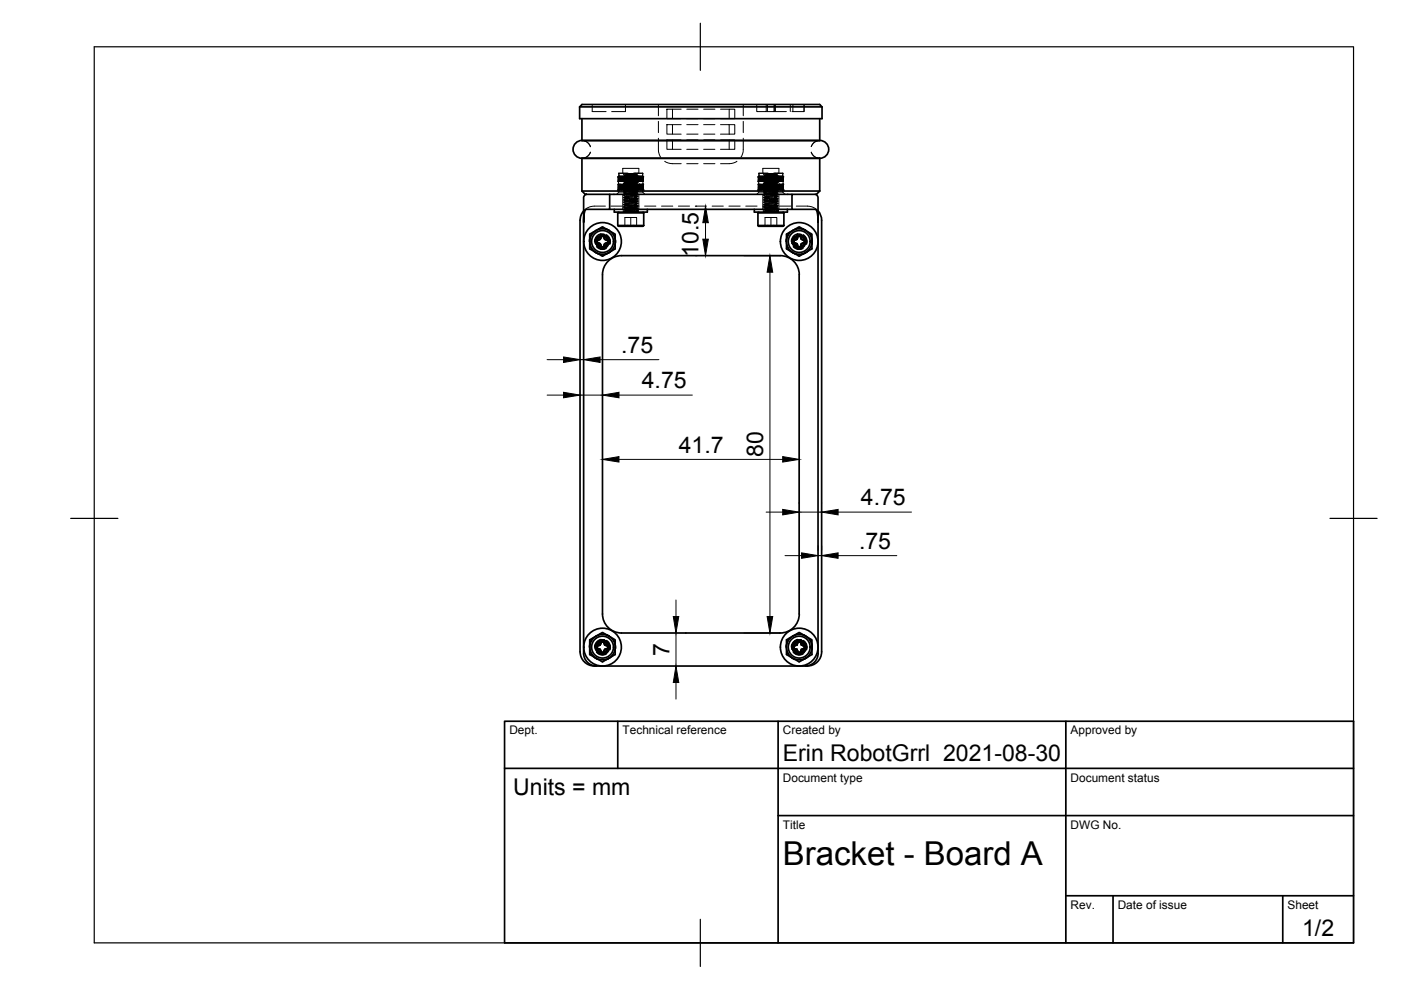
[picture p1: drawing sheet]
<svg xmlns="http://www.w3.org/2000/svg" width="297mm" height="210mm" viewBox="0 0 297 210" stroke-linecap="round" stroke-linejoin="round" font-family="sans-serif">
<defs><g id="words">
<text font-size="7" x="166" y="183.4">Bracket - Board A</text>
<g font-size="4.9">
<text x="148.1" y="54.5" transform="rotate(-90 148.1 54.5)">10.5</text>
<text x="131.7" y="74.8">.75</text>
<text x="136.1" y="82.3">4.75</text>
<text x="143.9" y="96">41.7</text>
<text x="161.8" y="96.9" transform="rotate(-90 161.8 96.9)">80</text>
<text x="182.5" y="107.1">4.75</text>
<text x="182.1" y="116.3">.75</text>
<text x="141.9" y="139.1" transform="rotate(-90 141.9 139.1)">7</text>
<text x="166" y="161.4">Erin RobotGrrl 2021-08-30</text>
<text x="108.8" y="168.6">Units = mm</text>
<text x="276.1" y="198.6">1/2</text>
</g>
<g font-size="2.5">
<text x="108" y="155.7">Dept.</text>
<text x="132" y="155.7">Technical reference</text>
<text x="166" y="155.7">Created by</text>
<text x="227" y="155.7">Approved by</text>
<text x="166" y="165.7">Document type</text>
<text x="227" y="165.7">Document status</text>
<text x="166" y="175.7">Title</text>
<text x="227" y="175.7">DWG No.</text>
<text x="227" y="192.7">Rev.</text>
<text x="237" y="192.7">Date of issue</text>
<text x="273" y="192.7">Sheet</text>
</g>
</g></defs>
<!-- layer: Hidden -->
<g fill="none" stroke="#000" stroke-width=".21">
<path d="M123.4 29.8l1 .3 .5 .4 .3 .6M125.2 32.3l-.3 .5-.5 .5-1 .3M125.6 22.2v1.5h2.9M131.1 37.5v-.1v.1M131.1 37.5h5.3M131.1 39.1v1.2l.3-1.2h.1l-.3 1.2zM131.1 39.1h.1M131.1 37.5v.3M131.1 38v.5M131.1 39.1v.2M131.1 39.6v.5M131.1 37.5v1"/>
<path d="M131.1 39.1l.2 1.2M131.1 39.1v1.2zM131.1 38.5v-1l.1 1M131.1 38.5h.1M131.1 37.4l.2 1.1-.2-1M131.1 38.5l.2-1.1 .2 1.1M131.1 39.1l.3 1.2 .4-1.2h-.2l-.3 1.2M131.1 38.5v.6M131.2 37.5l.1 1 .3-1.1 .4 1.1-.4-1M131.2 37.4v1.1M131.2 37.5v-.1l-.1 1.1M131.2 37.5l.2 1"/>
<path d="M131.2 37.5l-.1 1 .2-1M131.2 39.1l-.1 1.2zM131.2 37.3h1.9M131.2 37.3l-.1 .2M131.2 36.8v.5M131.2 39.3v1.4l-.5 .5M131.2 36.7v1.4M131.3 37.5l.1-.1 .3 1.1M131.3 37.5l.3 1M131.3 37.5l-.2 1 .5-1.1v.1M131.6 37.5l.3 1M131.6 37.5l-.3 1h.2l.3-1"/>
<path d="M131.6 39.1l.4 1.2 .6-1.2h-.3l-.6 1.2-.4-1.2 .4 1.2 .5-1.2h-.3l-.4 1.2-.4-1.2 .1 1.2 .2-1.2 .4 1.2 .4-1.2 .6 1.2 .6-1.2h-.3l-.6 1.2M131.6 39.1l.5 1.2M131.6 39.1l-.3 1.2M131.8 37.5l.5 1M131.9 37.4l.5 1.1-.5-1.1-.1 .1M131.9 39.1l.5 1.2zM131.9 37.4l-.3 1.1M132 36.7v-1h3.4v1M132.1 38.5h.1M132.2 37.5l.5 1M132.2 36.7l.2 .2-.2 .1 .4 .2-.4 .2 .4 .2M132.2 37.4l.6 1.1-.6-1.1-.5 1.1h-.2l.4-1"/>
<path d="M132.2 37.4l-.4 1.1h.3l.4-1h.2M132.2 40l2.4 .2M132.2 39.1l.7 1.2M132.2 39.1h.1M132.2 37.9l.4 .4M132.2 38.9l.4 .2-.4 .3 .4 .2-.4 .3 .4 .3-.4 .3M132.2 37.5l.4 .2-.4 .2 .4 .3-.4 .2 .4 .2-.4 .4 .4 .2-.4 .1M132.2 39.4l.4 .3M132.3 39.1l.6 1.2M132.3 37.4l-.5 1.1-.2-.3-.2-.8-.2 1.1M132.3 37.9l2.3 .2M132.3 37.4l2.1 .1"/>
<path d="M132.4 37.4h-.2l1.3 .1M132.4 38.5h.1M132.5 38.6l2.4 .1M132.5 37.2l-.3 .2M132.5 40l2.4 .1M132.5 39.4h-.3l2.1 .2M132.6 37.2l.2-.2h1.9l.4 .3-.2 .1M132.6 37.2h.2M132.6 37.2l-.3 .2M132.6 37.2l.6 .1M132.6 37.6l-.4 .3M132.6 38.6l-.4 .3"/>
<path d="M132.6 38.2l-.4 .1v.2l.4 .2M132.6 39.7l-.4 .3M132.6 37.5l.5 1M132.6 37.4l.6 1.1M132.6 22.2v1.5h-2.9M132.7 37.5l-.5 1h.2l.6-1M132.7 39.1l.6 1.2 .6-1.2M132.7 39.1h.1M132.7 39.1l.6 1.2 .7-1.2M132.7 37.4l-.6 1.1M132.7 37.5l.5 1M132.7 37.1l2.4 .1"/>
<path d="M132.7 38.8l-.5 .1 1.9 .1M132.8 37.9h-.6l1.9 .2M132.8 38.5l2.4 .2M132.8 38.6h-.2l2 .2M132.8 39.4l2.4 .2M132.9 38.5h.1M132.9 39.1l-.3 .1 2 .2M132.9 37.6l-.3 .1 2 .2M133 37.5h.1l.6 1M133 39.1l.7 1.2 .7-1.2h-.4M133 39.1l-.6 1.2M133 36.9l2 .1-.5 .1"/>
<path d="M133 37.8l1.9 .2-.4 .1M133 37.5l.6 1M133 39.6l-.4 .1 1.9 .1M133 40l2.2 .2h-.1M133 37.4l.6 1.1M133 39.4h-.8l1.6 .2M133 38.1l-.4 .1 1.9 .1M133.1 39.3l1.8 .2-.5 .1M133.1 37l2.1 .2h-.1M133.1 37.9l-.9 .1 1.6 .1M133.1 39.1l.6 1.2 .7-1.2M133.1 39.1h.1"/>
<path d="M133.1 37.5l-.5 1h.3l.6-1.1 .7 1.1M133.1 37.4l-.5 1.1M133.1 37.9l2.1 .2-.2 .1M133.1 39.1l.7 1.2 .7-1.2h.3l-.7 1.2M133.1 36.7l-2 .1h2M133.2 39.7l-.6 .1 1.7 .1M133.2 37.8l1.7 .1-.7 .1M133.3 38.2l-.7 .1 1.6 .1M133.3 39.3l1.6 .1-.7 .1M133.3 38.5l1.9 .2h-.4M133.3 39.4l-1.1 .1 1.3 .1M133.3 37.3l1.6 .1-.8 .1"/>
<path d="M133.4 38.8l1.5 .1-.8 .1M133.4 38.5h.1M133.4 38.2l1.5 .1-.9 .2M133.5 37.5l.5 1M133.5 37.4l.6 1.1M133.5 39.7l1.4 .1-.9 .2M133.5 37.5l-.5 1h.3l.6-1M133.5 37.4l-.5 1.1M133.6 37.1h-.7M133.6 39.1l1.6 .2h-.7M133.6 38.8l-1.4 .1 1 .1M133.7 37.2h-.9l1.8 .1"/>
<path d="M133.8 38.2l-1.6 .1 .8 .1M133.8 38.5h.1M133.9 37.6l1.3 .2-.9 .1M133.9 37.3l-1.7 .1 .8 .1M133.9 39.1l.7 1.2 .6-1.2h-.3l-.6 1.2-.8-1.2 .7 1.2 .6-1.2 .6 1.2M133.9 39.1l1.3 .1-1 .1M133.9 37.4l.6 1.1M133.9 38.7l1.3-.1-1.2-.1-1.4 .2 .7 .1M133.9 37.5v-.1l.2 .1M133.9 37.5l.6 1M133.9 40l1.3 .1-1 .1M134 37.5l-.6 1h.4l.5-1"/>
<path d="M134 37.4l-.7 1.1M134 39.1l.7 1.2 .6-1.2h.3l-.6 1.2-.6-1.2M134 39.1l.6 1.2 .6-1.2M134 39l-1.4 .1 .9 .1M134 39.6l-1.4 .1 .8 .1M134.1 37.5l.5 1M134.1 37.5l-1.5 .1 .8 .1M134.1 39.7l-1.9 .1 .6 .1M134.1 38.1l-1.5 .1 .8 .1M134.1 38.8l-1.9 .1 .5 .1M134.2 37.6l1 .1-1.2 .1M134.2 37.4l-2 .1 .5 .1"/>
<path d="M134.2 37.4l.7 .1-1.6 .2M134.2 38.9l.7 .1-1.7 .2M134.3 36.7h2M134.3 37.3h2l.1 .2M134.3 37.5h.2l.5 1M134.4 37.4l.5 1.1M134.4 37.5l.5 1 .3 .2-.3 .2 .3 .3-.3 .2M134.4 39.1l.8 .1-1.5 .1M134.4 38.8l-2.2 .2h.2M134.4 37.4h.5l-1.8 .2M134.5 37.5l-.6 1h.3l.6-1.1 .6 1.1M134.5 38.6l-1.9 .1 .5 .1"/>
<path d="M134.5 37.4l-.7 1.1M134.5 38.9h.4l-1.9 .2M134.6 38.4l.3 .1-2 .1M134.6 39.9l.3 .1-2 .1h.8l-1.5 .3 .3 .1M134.6 37.8l.3 .1-2 .2M134.6 39.3l.3 .1-2.1 .2M134.6 37.6l.6 .1-1.7 .1M134.7 39.7l.5 .1-1.8 .1M134.7 38.5h.1M134.7 38.2l-2.3 .2M134.8 36.8h-1.9M134.8 36.8h.4l-1.6 .3h.8l-1.8 .1 .4 .1"/>
<path d="M134.8 37.4l.5 1.1-.5-1M134.8 36.8l-2.2 .1M134.9 37.4l-.7 1.1h.2M134.9 37.5l-.5 1h.3l.5-1M134.9 37.2l.2 .1-2.9 .1M134.9 37.4l.3 .2-.3 .3 .3 .3-.3 .2M134.9 37.4v.1M134.9 38.3v.2M134.9 39.4l.3 .3-.3 .2 .3 .3-.3 .2M134.9 37.5l.3 .2-.3 .2M134.9 37.9l.3 .2-.3 .4 .3 .1v.1l-.3 .3M134.9 39.9l.3 .4"/>
<path d="M134.9 38.9l.3 .2M134.9 39.4l.3 .2M134.9 37.6l-2.4 .2M135 38.2l.2 .1-2 .1M135 39.7h.2l-2.1 .1M135 39.7l-2.4 .2M135.1 38.5h.1M135.2 37.5h.1M135.2 37.4l.5 1.1-.5-1M135.2 39.1l-2.4 .2M135.2 39.1l.5 1.2M135.2 39.1l.6 1.2 .4-1.2h.1l-.3 1.2-.4-1.2"/>
<path d="M135.2 38.2l-2.3 .2M135.2 36.8l-2.3 .1M135.2 37.2l-.3 .3M135.2 39.1l-.3 .3M135.2 39.6l-.3 .4M135.2 36.8h.1M135.3 37.4l-.6 1.1M135.3 37.5l-.5 1h.3l.5-1.1 .4 1.1M135.3 36.7l-.3 .3 .2 .2M135.3 37.5l.4 1M135.6 37.4l.4 1.1-.4-1M135.6 39.1l.5 1.2 .3-1.2-.2 1.2-.3-1.2 .3 1.2 .1-1.2v1.2"/>
<path d="M135.6 39.1l-.6 1.2-.6-1.2 .7 1.2M135.6 39.1l.4 1.2 .2-1.2M135.6 37.4l-.4 1.1M135.6 37.5l-.4 1h.3l.3-1.1 .2 .1M135.8 37.4l.4 1.1-.3-1M135.9 37.4l-.3 1.1M135.9 37.5l-.3 1h.2l.3-1M136 37.5l.2 1 .1-1.1v1.1M136.1 37.4l.2 1.1M136.1 37.5v-.1l.1 .1M136.1 37.4l-.2 1.1M136.1 37.5l.2 1"/>
<path d="M136.2 37.5l-.3 1h.2l.2-1M136.2 37.5l.2 1M136.2 37.4l.1 1.1M136.2 37.4l-.1 1.1M136.2 39.1l.1 1.2M136.2 38.5h.1M136.2 36.7v1.4M136.2 39.3v1.4M136.3 36.7l-2 .1M136.3 37.5l-.1-.1 .1 .1M136.3 37.5l.1 1M136.3 39.1l.1 1.2"/>
<path d="M136.3 39.1h.1M136.3 37.5l-.2 1h.1l.2-1M136.3 38.5v.6M136.3 37.5l.1 1v-1M136.4 38.5h.1M136.4 37.5l-.1-.1 .1 .1M136.4 39.1v1.2M136.4 39.1h.1M136.4 37.5l-.1 1zM136.4 37.5v.3M136.4 38v.5M136.4 39.1v.2"/>
<path d="M136.4 39.6v.5M139.6 29.3v2.9l.5 1.2M139.6 22.2v2.3M139.6 25.7v2.4M140.9 34.2l.3 .2a5.8 5.8 0 0 0 3.2 .3M141.4 23.1h1.2v2.1h-1.2zM141.4 26.4h1.2v2h-1.2zM141.4 29.7h1.2v2h-1.2zM142.6 23.1h1.8M142.6 25.2h1.8M142.6 26.4h1.8M142.6 28.4h1.8"/>
<path d="M142.6 29.7h1.8M142.6 31.7h1.8M145.6 34.7h2.4M145.6 23.1h2.4M145.6 25.2h2.4M145.6 26.4h2.4M145.6 28.4h2.4M145.6 29.7h2.4M145.6 31.7h2.4M149.2 34.7h2.4M149.2 23.1h2.4M149.2 25.2h2.4"/>
<path d="M149.2 26.4h2.4M149.2 28.4h2.4M149.2 29.7h2.4M149.2 31.7h2.4M152.8 26.4h1.8v2M152.8 29.7h1.8v2M152.8 23.1h1.8M152.8 25.2h1.8M152.8 28.4h1.8M152.8 31.7h1.8M154.6 23.1h1.2v2.1h-1.2zM154.6 26.4h1.2v2h-1.2"/>
<path d="M154.6 29.7h1.2v2h-1.2M156.3 34.2l-.3 .2a5.8 5.8 0 0 1-3.2 .3M157.6 29.3v2.9l-.5 1.2M157.6 22.2v2.3M157.6 25.7v2.4M160.4 22.2v1.5h2.1v-1.5M160.8 37.5l.1-.1-.1 .1M160.8 37.5h5.3M160.8 39.1v1.2l.3-1.2h.1l-.3 1.2zM160.8 37.5v.3M160.8 39.6v.5M160.8 37.5l.1 1 .2-1.1 .3 1.1-.3-1"/>
<path d="M160.8 37.5v1M160.8 39.1v1.2l.1-1.2h.1l-.2 1.2zM160.8 38.5v-1l.1 1M160.8 38.5h.1M160.8 37.5v1v-.5M160.9 37.5l.2 1M160.9 39.1l.1 1.2 .2-1.2 .5 1.2 .6-1.2h-.3l-.6 1.2M160.9 39.1l.2 1.2 .4-1.2h-.2l-.3 1.2-.2-1.2v.2M160.9 38.5v.6M160.9 37.5l-.1 1 .3-1M160.9 39.1l.3 1.2M160.9 39.1v1.2"/>
<path d="M160.9 36.7h1.9M160.9 36.7l1.9 .1M160.9 37.4l.2 1.1-.2-1.1-.1 .1M160.9 39.3v1.4l-.5 .5M160.9 36.7v1.4M161 37.4l-.2 1.1M161 37.5l.3 1M161.1 37.5l-.2 1 .4-1.1v.1M161.1 39.1l.3 1.2 .5-1.2h-.3l-.4 1.2M161.1 39.1l.3 1.2M161.1 39.1l-.2 1.2M161.2 38.5l.4-1.1 .5 1.1"/>
<path d="M161.2 37.5l.4 1M161.3 37.5l-.3 1h.2l.3-1h.1M161.3 37.4l.4 1.1-.4-1M161.3 39.1l.5 1.2M161.3 37.4l-.3 1.1-.1-1.1v1.1M161.5 37.5l.5 1M161.6 37.5l-.4 1h.2l.5-1.1 .6 1.1M161.6 37.5l.5 1M161.7 36.7v-1h3.4v1M161.9 37.5l.5 1M161.9 36.7l.2 .2-.2 .1 .4 .2-.4 .2 .4 .2M161.9 37.4l.6 1.1"/>
<path d="M161.9 37.4l-.4 1.1h.3l.5-1.1 .6 1.1M161.9 40l2.4 .2M161.9 37.9l.4 .4M161.9 38.9l.4 .2-.4 .3 .4 .2-.4 .3 .4 .3M161.9 37.5l.4 .2-.4 .2 .4 .3-.4 .2 .4 .2-.4 .4 .4 .2-.4 .1M161.9 39.4l.4 .3M162 37.4l-.6 1.1M162 37.9l2.3 .2M162.1 39h-.2l2.7-.1-1.9 .2M162.2 37.2l-.3 .2M162.2 38.6l2.4 .1M162.2 40l2.4 .1"/>
<path d="M162.2 39.4h-.3l2.1 .2M162.3 37.2l.2-.2h1.9l.4 .3-.2 .2M162.3 37.2h.2M162.3 37.2l-.4 .2M162.3 37.2l.6 .1M162.3 37.6l-.4 .3M162.3 38.6l-.4 .3M162.3 38.2l-.4 .1v.2l.4 .2M162.3 39.7l-.4 .3M162.3 37.5l.5 1M162.3 37.4l.6 1.1M162.3 37.5l-.4 1h.2l.6-1.1 .7 1.1"/>
<path d="M162.3 39.1l.7 1.2 .6-1.2 1.3 .1-1 .1M162.3 39.1h.1M162.4 39.1l.6 1.2 .7-1.2M162.4 37.4l-.6 1.1M162.4 38.8l-.5 .1 1.9 .1M162.5 37.1l2.3 .1M162.5 23.7h1.6v-1.5v1.5h2.6M162.5 37.9h-.6l1.9 .2M162.5 38.5l2.4 .2M162.5 39.4l2.4 .2M162.6 38.6h-.3l2 .2M162.6 38.5h.1"/>
<path d="M162.6 39.1l-.3 .1 2 .2M162.6 37.6l-.3 .1 2 .2M162.7 37.8l1.9 .2-.4 .1M162.7 39.6l-.4 .1 1.9 .1M162.7 40l2.2 .2h-.1M162.7 22.2v1.5M162.7 36.9l2 .1-.5 .1M162.7 37.5l.6 1M162.7 37.4l.6 1.1M162.7 39.4h-.8l1.6 .2M162.8 39.3l1.8 .2-.5 .1M162.8 37.6l1.8-.2h-.5l.6 1.1"/>
<path d="M162.8 37l2.1 .2h-.1M162.8 38.1l-.5 .1 1.8 .1M162.8 37.9l-.9 .1 1.6 .1M162.8 37.5l-.5 1h.3l.6-1.1 .7 1.1M162.8 37.9l2.1 .2-.2 .1M162.8 37.4l-.5 1.1h-.2M162.8 37.3h-1.9l-.1 .2M162.9 39.7l-.6 .1 1.7 .1M162.9 37.8l1.7 .1-.7 .1M163 38.2l-.7 .1 1.6 .1M163 39.3l1.6 .1-.7 .1M163 38.5l1.9 .2h-.4"/>
<path d="M163 37.3l1.6 .1-.8 .1M163 39.4l-1.1 .1 1.3 .1M163.1 38.8l1.5 .1-.8 .1M163.1 38.5h.1M163.1 38.2l1.5 .1-.9 .2M163.2 37.5l-1.3-.1 2.2 .1M163.2 37.5l.5 1M163.2 37.4l.6 1.1M163.2 39.7l1.4 .1-.9 .2M163.2 37.5l-.5 1h.3l.6-1M163.3 37.1h-.7M163.3 37.4l-.6 1.1"/>
<path d="M163.3 39.1l1.6 .2h-.7M163.3 38.8l-1.4 .1 1 .1M163.4 37.2h-.9l1.8 .1M163.5 38.2l-1.6 .1 .8 .1M163.5 38.5h.1M163.6 37.6l1.3 .2-.9 .1M163.6 37.3l-1.7 .1 .8 .1M163.6 39.1l.7 1.2M163.6 38.7l1.3-.1-1.2-.1-1.4 .2 .7 .1M163.6 37.5h.2M163.6 37.4l.6 1.1-.6-1M163.6 40l1.3 .1-1 .1"/>
<path d="M163.7 37.5l-.5 1h.3l.6-1.1 .6 1.1M163.7 37.4l-.7 1.1M163.7 39l-1.4 .1 .9 .1M163.7 39.1h.4l-.7 1.2-.7-1.2-.6 1.2-.5-1.2 .6 1.2 .6-1.2h.4l-.7 1.2-.6-1.2-.4 1.2M163.7 39.1l.7 1.2 .6-1.2h.3l-.6 1.2M163.7 39.1l.6 1.2M163.8 39.6l-1.5 .1 .8 .1M163.8 37.5l.5 1M163.8 37.5l-1.5 .1 .8 .1M163.8 39.7l-1.9 .1 .6 .1M163.8 38.1l-1.5 .1 .8 .1M163.8 38.8l-1.9 .1 .5 .1"/>
<path d="M163.9 37.6l1 .1-1.2 .1M163.9 37.4l.7 .1-1.6 .2M163.9 37.4l-2 .1 .5 .1M163.9 38.9l.7 .1-1.7 .2M164 38.5h.1M164 36.7h2M164 37.3h2l.1 .2M164.1 37.5l.5 1M164.1 39.1l.8 .1-1.5 .1M164.1 39.1l.7 1.2 .6-1.2h.2l-.5 1.2M164.1 39.1l.6 1.2M164.1 38.6l-1.8 .1 .5 .1"/>
<path d="M164.1 37.4l-.6 1.1M164.2 37.5l-.6 1h.3l.6-1.1 .2 .1M164.3 38.4l.3 .1-2 .1M164.3 39.9l.3 .1-2 .1h.8l-1.4 .4M164.3 37.8l.3 .1-2 .2M164.3 39.3l.3 .1-2.1 .2M164.3 37.6l.6 .1-1.7 .1M164.4 39.7l.5 .1-1.8 .1M164.4 22.2v1.5M164.4 38.5h.1M164.4 38.2l-2.3 .2M164.5 36.8h-1.9"/>
<path d="M164.5 36.8h.4l-1.6 .3h.8l-1.8 .1 .4 .1M164.5 37.4l.5 1.1M164.5 39.1l.6 1.2M164.5 36.8l-2.2 .1M164.5 39.1l-.6 1.2M164.5 37.5l.5 1M164.5 39.1l.7 1.2 .5-1.2h.1l-.4 1.2M164.6 37.4l-.7 1.1M164.6 37.5l-.5 1h.3l.5-1.1 .6 1.1M164.6 37.2l.2 .1-2.7 .1M164.6 37.4l.3 .2-.3 .3 .3 .3-.3 .2M164.6 38.3v.2"/>
<path d="M164.6 38.5l.3 .2-.3 .2 .3 .3-.3 .2M164.6 39.4l.3 .3-.3 .2 .3 .3-.3 .2M164.6 37.5l.3 .2-.3 .2M164.6 37.9l.3 .2-.3 .4 .3 .1v.1l-.3 .3M164.6 38.9l.3 .2-.3 .3M164.6 39.4l.3 .2-.3 .4M164.6 39.9l.3 .4M164.6 37.6l-2.3 .2M164.7 37.5l.4 1M164.7 38.2l.2 .1-2 .1M164.7 39.7h.2l-2.1 .1M164.7 39.7l-2.4 .2"/>
<path d="M164.8 38.5h.1M164.9 37.4l.5 1.1-.5-1M164.9 39.1l-2.4 .2M164.9 38.2l-2.3 .2M164.9 36.8l-2.3 .1M164.9 36.8h.1M164.9 37.2l-.3 .3M165 37.4l-.6 1.1M165 37.5l-.5 1h.3l.4-1M165 36.7l-.3 .3 .2 .2M165.2 37.5l.2 .1 .3 .9M165.3 39.1l.5 1.2 .3-1.2-.2 1.2"/>
<path d="M165.3 39.1l.4 1.2M165.3 39.1l-.6 1.2M165.3 37.5l.4 1-.5-1.1-.3 1.1M165.3 37.5l-.4 1h.3l.4-1M165.5 38.5l.3-1.1 .2 1.1M165.5 38.5h.1M165.5 37.4l.3 1.1M165.6 37.5l-.1-.1 .4 1.1M165.6 39.1l-.5 1.2M165.6 37.5l.3 1M165.6 37.4l-.3 1.1M165.6 39.1l.3 1.2 .2-1.2v1.2"/>
<path d="M165.6 39.1l.3 1.2M165.6 37.5l-.3 1h.2l.3-1.1 .3 1.1M165.8 39.1l.2 1.2M165.8 39.1l-.4 1.2M165.8 39.1l.3 1.2M165.9 38.5l.1-1.1v1.1M165.9 37.4l.1 1.1M165.9 37.4l-.1 1.1M165.9 36.7v1.4M165.9 39.3v1.4M166 36.7l-2 .1M166 37.5l-.1-.1 .1 .1"/>
<path d="M166 37.5l-.2 1h-.2l.3-1 .1 1M166 37.5l.1 1v-.5M166 39.1l.1 .2M166 37.5l-.2 1h.1l.2-1M166 37.5l.1 1v-1M166 39.1l.1 1.2zM166 38.5v.6M166.1 38.5h.1M166.1 37.5l-.1-.1 .1 .1M166.1 39.1v1.2M166.1 37.5l-.1 1zM166.1 37.5v.3"/>
<path d="M166.1 39.6v.5M167.6 22.2v1.5M168.1 22.2v1.5M170.5 22.2v1.5M170.5 22.2v1.5h-2.6M172 32.3l.3 .5 .5 .5 1 .3M173.8 29.8l-1 .3-.5 .4-.3 .6M125.2 52.3l.1 .3a2.73 2.73 0 0 0 1.6 1.3M125.9 49.1l-.6 .7-.4 1.4M126.2 50.8l.5 .1v.6l-.5 .2zM126.3 51l.1 .9 .8 .6M126.3 51.6l.5 .7 .9 .4"/>
<path d="M126.4 52.3a1.66 1.66 0 0 0 2.2 .4M126.5 52.2a1.58 1.58 0 0 0 2 .4M126.6 50.3h-.1a1.32 1.32 0 0 0 0 1.4 1.32 1.32 0 0 0 1.2 .7M126.6 50.2a1.52 1.52 0 0 0 .1 2.1M126.7 50.9h.3M126.9 50l-.4 .6-.1 .6 .5 .8M126.9 48.5h.2a2.61 2.61 0 0 1 2 .3M126.9 50.8l.1 .1 .3-.1M127 51.5l-.1 .2M127.3 49.7l.2 .5h.5l.2-.5M127.3 51.6l-.1 .2M127.4 50.1l-.5 .2-.3 .8v.5l.4 .5"/>
<path d="M127.4 49.5a1.7 1.7 0 0 0-1.4 1.7M127.5 49.6a1.59 1.59 0 0 0-1.4 1.6M127.5 50.2v.3l-.2-.1M127.5 50.5l-.2 .3-.1-.1M127.5 52.2l-.2 .5M127.5 52h-.2M127.7 49.7a1.51 1.51 0 0 1 1.5 1.5M127.7 49.9l-.5 .2-.4 .3-.2 .8M127.8 50l-.8 .2-.3 .5-.1 .6 .2 .6M127.9 49.7l.6 .3 .5 .7v.8l-.4 .5M128 50.2l.1 .6 .6 .1 .1 .2-.1 .4-.6 .1-.1 .6h-.5l-.2-.6-.6-.1M128 52.2l.2 .5"/>
<path d="M128 52h.2M128.1 51.6l.2 .2M128.2 50.4v-.7l-.6-.1-.3 .1-.1 1-1 .1M128.2 50.4l.3 .4h.8v.2v.7l-1 .1-.1 .9h-.9l-.1-.9-1-.1M128.2 50.4l-.2 .1M128.3 50.7l-.2 .1M128.4 43.7l-3.3 .1-.7 .4-.7 .5M128.5 51.5v.2M128.5 50.8v.1M128.5 49.8a1.6 1.6 0 0 1 .7 2M128.5 50.4l.4 .5v.7l-.4 .5-.6 .3M128.6 49.7a1.68 1.68 0 0 1 .7 2.1"/>
<path d="M128.7 50.3l-.6-.4h-.5l-.6 .2-.4 .3M128.7 51.5l.6 .2M128.8 50.6l.1 .4-.1 .8-.7 .5-.5 .1M128.8 50.4a1.33 1.33 0 0 1-.5 2.1M129 51.4l-.3 .5-.4 .4a1.19 1.19 0 0 1-1.5-.4l.3 .4 .6 .3 .6-.1 .5-.2M129.3 50.8l-.6 .1M129.5 43.7h2.4M130 52.9l-.2 .2a2.68 2.68 0 0 1-1.8 .9M130 49.6a2.65 2.65 0 0 1 .5 2.2M131.1 40.3l.1-1.2 .3 1.2 .3-1.2 .6 1.2 .6-1.2h-.3l-.6 1.2M131.2 40.7h1.9M132 41.2v3.2"/>
<path d="M132.1 40.3l.5-1.2 .6 1.2 .7-1.2h-.3l-.7 1.2M132.1 44.4v.6M132.2 44.4l2.4 .2M132.2 40l.3 .2-.2 .2M132.2 40.5h.1M132.2 40.4l.4 .2-.4 .2 .4 .3M132.2 41.4l.4 .2-.4 .2M132.2 42.4l.4 .2-.4 .3M132.2 42.9l.4 .3M132.2 43.9l.4 .2-.4 .3M132.2 41.9l.4 .2M132.2 44.9v.1"/>
<path d="M132.2 44.4l.4 .2M132.3 40.4h-.1M132.3 42.4l2.4 .1M132.4 43.8l-.2 .1 2.2 .1M132.5 43l2.4 .1M132.5 46.1h2.5v1.9l-.8-.2a.67 .67 0 0 1-.9 0l-.8 .2zM132.5 47.8l-.2 .2M132.6 40.9l2.4 .2M132.6 41.1l-.4 .3M132.6 42.1v.1M132.6 43.2l-.4 .2 .4 .2-.4 .3M132.6 44.6v.1"/>
<path d="M132.6 42.2l-.4 .2M132.6 44.7l-.4 .1M132.7 44.6h-.1l1 .1M132.8 43.1h-.2l2.1 .2M132.8 41.5l2.3 .1M132.8 41.6h-.2l2.1 .2M132.8 40.1l-.3 .1 2.1 .1M132.8 40.1h-.2l2.1 .2-2.2 .2M132.8 40.8l-.6 .1 1.8 .2M132.9 40.3l.6-1.2 .6 1.2M132.9 44.1l-.3 .1 2 .2M132.9 42.6l-.3 .1 2 .2"/>
<path d="M133 41.1l-.4 .1 1.9 .2M133 40.3l-.8 .1 1.7 .1M133.1 42.3l-.9 .1 1.6 .1M133.1 43.7h2.4M133.1 40.3h-2.1v.2M133.1 44.4l2.1 .2-.2 .1M133.2 44.8l-1 .1M133.3 41.8l-1.1 .1 1.4 .1M133.3 40.8l1.6 .1-.7 .1M133.4 43l1.8 .1-.5 .1M133.5 41.2l1.4 .2-.9 .1M133.5 43.2l-1.3 .1 1.1 .2"/>
<path d="M133.5 42.7l1.4 .2-1 .1M133.6 44.2l1.3 .2-1 .1M133.6 44.7l1.4 .1h-.6M133.6 44.7l-1.4 .2M133.6 43.5l1.6 .2h-.7M133.7 41.5l1.5 .1-.7 .1M133.7 46.1v1.9M133.8 44.7l-1.6 .2M133.9 42.1l1.3 .1-.9 .1M133.9 43.5l-1.3 .1 1 .1M133.9 40.3l-1.7 .1 .7 .1M134 42l-1.4 .1 .9 .1"/>
<path d="M134 40.5l-1.4 .1 .9 .1M134.1 44.5l-1.5 .2h.2M134.1 44l.8-.1-1.5-.1-1.2 .1 1.3 .1M134.1 43l-1.5 .2 .8 .1M134.1 40.6l1.1 .1-1.2 .1M134.2 41.5l-1.6 .2 .7 .1M134.2 40l-1.6 .2 .7 .1M134.2 41.8l-2 .1 .5 .1M134.3 40.3h2.2v.2M134.3 40.7h1.9M134.4 41.2l-2.2 .2h.3M134.4 40.3l-2.2 .2"/>
<path d="M134.4 40.1h-.7M134.5 40.4l-2 .1M134.5 43.3l-2.3 .1h.2M134.5 40.4h.4l-1.9 .2M134.5 41.9h.4l-2 .2M134.5 43.5l.7 .1-1.6 .1M134.6 43.4h.3l-2 .2M134.6 42.7l-2.4 .2M134.7 40.8l.2 .1-2.1 .2M134.7 44.1l.5 .1-1.8 .1M134.7 44.7l-2 .2h2.5M134.7 42.3l.2 .1-2.1 .2"/>
<path d="M134.7 43.8l.2 .1-2.2 .2M134.8 42.1h.4l-1.9 .2 1.6 .1-.8 .1M134.9 44.2l-2.4 .1M134.9 40.4l.3 .2-.3 .3 .3 .3M134.9 41.4h.1M134.9 41.4l.3 .2-.3 .3 .3 .2M134.9 43.9h.1M134.9 43.9l.3 .2-.3 .3 .3 .2M135 42.6l.2 .1-2 .1M135 47.8l.2 .2M135 40.6h.2l-2.1 .2M135.1 40.3l.6-1.2h.2l-.5 1.2"/>
<path d="M135.2 41.2l-2.3 .2M135.2 40.3h-.1l.2 .2M135.2 42.1l-.3 .2 .3 .3-.3 .3 .3 .3-.3 .2 .3 .2M135.2 43.6l-.3 .3M135.2 44.6l-.2 .2 .2 .1M135.2 44.9v.1M135.2 41.2l-.3 .2M135.3 44.4v.6M135.4 40.3l-.6-1.2 .7 1.2 .5-1.2h.1l-.4 1.2M135.4 40.3l.5-1.2 .3 1.2M135.4 41.2v3.2M135.7 40.3l.4-1.2 .2 1.2"/>
<path d="M136.2 40.3l.2-1.2-.1 1.2M136.2 40.7l.5 .5M136.3 40.3l-.2-1.2 .3 1.2M136.7 43.7h2.4M140.3 43.7h2.3M143.8 43.7h2.4M147.4 43.7h2.4M151 43.7h2.4M154.5 43.7h2.4M158.1 43.7h2.4M160.8 40.3l.1-1.2 .3 1.2M160.9 40.7h1.9"/>
<path d="M161.2 40.3l.3-1.2 .6 1.2 .6-1.2h-.3l-.6 1.2M161.7 43.7h2.4M161.7 41.2v3.2M161.8 40.3l.5-1.2 .6 1.2 .7-1.2h-.3l-.7 1.2-.7-1.2 .7 1.2 .6-1.2 .6 1.2 .7-1.2h-.3l-.7 1.2-.7-1.2 .6 1.2 .7-1.2 .6 1.2M161.8 44.4v.6M161.9 40.5h.3M161.9 44.4l2.4 .2M161.9 40.5h.1M161.9 40.4l.4 .2-.4 .2 .4 .3M161.9 41.4l.4 .2-.4 .2M161.9 42.4l.4 .2-.4 .3M161.9 42.9l.4 .3"/>
<path d="M161.9 43.9l.4 .2-.4 .3M161.9 41.9l.4 .2M161.9 44.9v.1M161.9 40l.3 .2M161.9 44.4l.4 .2M162 40.4h-.1M162 42.4l2.4 .1M162.1 43.8l-.2 .1 2.2 .1M162.2 43l2.4 .1M162.2 46.1h2.5v1.9l-.8-.2a.66 .66 0 0 1-.9 0l-.8 .2zM162.2 47.8l-.2 .2M162.2 40.2l-.2 .2"/>
<path d="M162.3 40.9l2.4 .2M162.3 41.1l-.4 .3M162.3 42.1v.1M162.3 43.2l-.4 .2 .4 .2-.4 .3M162.3 44.6v.1M162.3 40.2l-.4 .3M162.3 42.2l-.4 .2M162.3 44.7l-.4 .1M162.4 44.6h-.1l1 .1M162.5 43.1h-.2l2.1 .2M162.5 41.5l2.3 .1M162.5 41.6h-.2l2.1 .2"/>
<path d="M162.5 40.1l-.3 .1 2.1 .1M162.5 40.1h-.2l2.1 .2M162.5 40.8l-.6 .1 1.8 .2M162.6 44.1l-.3 .1 2 .2M162.6 42.6l-.3 .1 2 .2M162.7 41.1l-.4 .1 1.9 .2M162.7 40.3l-.8 .1 1.7 .1M162.8 42.3l-.9 .1 1.6 .1M162.8 40.3h-2.1v.2M162.8 44.4l2.1 .2-.2 .1M162.9 44.8l-1 .1M163 41.8l-1.1 .1 1.4 .1"/>
<path d="M163 40.8l1.6 .1-.7 .1M163 43.8l-1.1 .1 1.3 .1M163.1 43.8l1.5 .1-.8 .1M163.1 43l1.8 .1-.5 .1M163.2 41.2l1.4 .2-.9 .1M163.2 43.2l-1.3 .1 1.1 .2M163.2 42.7l1.4 .2-1 .1M163.3 44.2l1.3 .1-1 .2M163.3 43.5l1.6 .2h-.7M163.3 44.7l1.5 .1h-.7M163.3 44.7l-1.4 .2M163.4 41.5l1.5 .1-.8 .1"/>
<path d="M163.4 46.1v1.9M163.5 44.7l-1.6 .2M163.6 42.1l1.3 .1-.9 .1M163.6 43.5l-1.3 .1 1 .1M163.6 40.3l-1.7 .1 .7 .1M163.7 42l-1.4 .1 .9 .1M163.7 40.5l-1.4 .1 .9 .1M163.8 44.5l-1.5 .2h.2M163.8 43l-1.5 .2 .8 .1M163.8 40.6l1.1 .1-1.2 .1M163.9 41.5l-1.6 .2 .7 .1M163.9 41.8l-2 .1 .5 .1"/>
<path d="M163.9 40.3l-.7-1.2 .8 1.2 .6-1.2h.3l-.6 1.2M163.9 40l-1.6 .2 .7 .1M164 40.3h2.2v.2M164 40.7h1.9M164.1 41.2l-2.2 .2h.3M164.1 40.3l-2.1 .2M164.1 40.1h-.7M164.1 40.4l-1.9 .1M164.1 43.3l-2.2 .1h.2M164.2 40.4h.4l-1.9 .2M164.2 43.5l.7 .1-1.6 .1M164.2 41.9h.4l-2 .2"/>
<path d="M164.3 43.4h.3l-2 .2M164.3 40.3l.6-1.2 .5 1.2M164.3 42.7l-2.4 .2M164.4 40.8l.2 .1-2.1 .2M164.4 44.1l.5 .1-1.8 .1M164.4 40.3l-2.2 .2M164.4 44.7l-2 .2h2.5M164.4 42.3l.2 .1-2.1 .2M164.4 43.8l.2 .1-2.2 .2M164.5 42.1h.4l-1.9 .2 1.6 .1-.8 .1M164.6 44.2l-2.4 .1M164.6 40.4l.3 .2-.3 .3 .3 .3-.3 .2"/>
<path d="M164.6 41.4h.1M164.6 41.4l.3 .2-.3 .3 .3 .2M164.6 43.9h.1M164.6 43.9l.3 .2-.3 .3 .3 .2M164.7 42.6l.2 .1-2 .1M164.7 47.8l.2 .2M164.7 40.6h.2l-2.1 .2M164.9 41.2l-2.3 .2M164.9 40.3h-.1l.2 .2M164.9 42.1l-.3 .2 .3 .3-.3 .3 .3 .3-.3 .2 .3 .2M164.9 43.6l-.3 .3M164.9 44.6l-.1 .2 .1 .1"/>
<path d="M164.9 44.9v.1M165 44.4v.6M165.1 41.2v3.2M165.3 43.7h2.3M165.4 40.3l-.5-1.2 .6 1.2 .5-1.2-.3 1.2M165.7 40.3l.2-1.2 .1 1.2M165.9 40.3l.1-1.2v1.2M165.9 40.7l.5 .5M166.9 52.3l.1 .3a2.73 2.73 0 0 0 1.6 1.3M167.6 49.1l-.6 .7-.4 1.4M167.9 50.8l.5 .1v.6l-.5 .2zM168 51l.2 1 .7 .5"/>
<path d="M168.1 51.6l.4 .8 .9 .3M168.1 52.3a1.64 1.64 0 0 0 2.2 .4M168.2 52.2a1.6 1.6 0 0 0 2 .4M168.3 50.3h-.1a1.32 1.32 0 0 0 0 1.4 1.32 1.32 0 0 0 1.2 .7M168.3 50.2a1.49 1.49 0 0 0 .1 2.1M168.4 50.9h.3M168.6 50l-.4 .5-.1 .7 .5 .8M168.6 48.5h.2a2.61 2.61 0 0 1 2 .3M168.7 50.8v.1l.3-.1M168.7 51.5v.2M168.8 43.7l3.2 .1 .8 .4 .6 .5M169 49.7l.2 .5h.5l.2-.5"/>
<path d="M169 51.6l-.1 .2M169.2 49.6a1.6 1.6 0 0 0-1.3 1.6M169.2 50.1l-.5 .2-.4 .6v.7l.4 .5M169.2 50.2v.3l-.2-.1M169.2 50.5l-.2 .3-.1-.1M169.2 52.2l-.2 .5M169.2 49.5a1.66 1.66 0 0 0-1.5 1.7M169.2 52h-.2M169.4 49.7a1.52 1.52 0 0 1 1.5 1.5M169.5 49.9l-.8 .4-.3 .4-.1 .5M169.5 50l-.6 .1-.5 .5-.1 .8 .2 .5M169.6 49.7l.6 .3 .5 .8-.1 .8-.3 .4"/>
<path d="M169.7 50.2l.2 .6 .6 .1v.2v.4l-.6 .1-.2 .6h-.5l-.2-.6-.6-.1M169.7 52.2l.2 .5M169.7 52h.2M169.9 51.6l.1 .2M169.9 50.4v-.7l-.6-.1-.3 .1-.1 1-1 .1M169.9 50.4l.1 .3 .2 .1h.8v.2v.7l-1 .1-.1 .9h-.9l-.1-.9-1-.1M169.9 50.4l-.2 .1M170 50.7l-.1 .1M170.2 51.5v.2M170.2 49.8a1.58 1.58 0 0 1 .7 2M170.2 50.8v.1M170.3 50.4l.3 .5v.6l-.4 .6-.6 .3"/>
<path d="M170.3 49.7a1.7 1.7 0 0 1 .7 2.1M170.4 50.3l-.5-.4h-.6l-.6 .2-.4 .3M170.5 51.5l.5 .2M170.5 50.6l.1 .7-.2 .6-.6 .4-.6 .1M170.5 50.4a1.33 1.33 0 0 1-.5 2.1M170.7 51.4l-.2 .5-.5 .4a1.16 1.16 0 0 1-1.5-.4l.3 .4 .7 .3 .5-.1 .5-.2M171 50.8l-.5 .1M171.7 49.6l.4 .9 .1 1.3M171.7 52.9l-.2 .2a2.67 2.67 0 0 1-1.8 .9M125.2 138.3l.7 1 1 .6M125.9 135.1a2.73 2.73 0 0 0-1 2.1M126.2 136.8l.5 .1v.6l-.4 .2z"/>
<path d="M126.2 137.1l.2 .5 .4 .6-.1 .1 1.2 .1-.9-.3M126.3 137l.1 .9 .8 .6M126.4 138.3a1.69 1.69 0 0 0 2.2 .4M126.5 138.2a1.62 1.62 0 0 0 2 .4M126.6 136.3h-.1a1.34 1.34 0 0 0 1.2 2.1M126.7 136.9h.3M126.8 136.4l-.3 .9 .2 .5 .3 .3M126.9 136l-.4 .6-.1 .6 .5 .8M126.9 134.6l.2-.1a2.73 2.73 0 0 1 2 .3M126.9 136.8l.1 .1 .3-.1M127 137.5l-.1 .2M127.3 135.7l.2 .5h.5l.2-.5"/>
<path d="M127.3 137.6l-.1 .2M127.4 136.1l-.4 .2-.4 .6v.6l.4 .6M127.4 135.5a1.75 1.75 0 0 0-1.4 1.7M127.5 135.7a1.59 1.59 0 0 0-1.4 1.5M127.5 136.2v.3l-.2-.1M127.5 136.5l-.2 .3-.1-.1M127.5 138.2l-.2 .5M127.5 138h-.2M127.7 136l-.8 .3-.3 .9M127.8 135.9l.8 .3 .4 .5 .1 .7-.2 .6a1.48 1.48 0 0 1-2.2 .3M127.9 135.7l.7 .4 .4 .6v.8l-.4 .6M128 136.2l.1 .6 .6 .1 .1 .2-.1 .4-.6 .1-.1 .4a.34 .34 0 0 1-.5 .2l-.2-.6-.6-.1"/>
<path d="M128 138.2l.2 .5M128 138h.2M128.1 137.6l.2 .2M128.2 136.4v-.7l-.6-.1-.3 .1-.1 1-1 .1M128.2 136.4l.3 .4h.8v.3v.6l-1 .1-.1 .9h-.9l-.1-.9-1-.1M128.2 136.4l-.2 .1M128.3 136.7l-.2 .1M128.5 137.5v.2M128.5 136.8v.1M128.5 135.8a1.58 1.58 0 0 1 .7 2M128.5 136.4l.4 .5v.7l-.4 .5-.6 .3M128.6 135.8a1.66 1.66 0 0 1 .7 2"/>
<path d="M128.7 137.5l.6 .2M128.8 136.5a1.35 1.35 0 0 1-.5 2M129.3 136.8l-.6 .1M130 138.9l-.2 .2a2.68 2.68 0 0 1-1.8 .9M130 135.6v.1a2.71 2.71 0 0 1 .5 2.1M166.9 138.3l.7 1 1 .6M167.6 135.1a2.73 2.73 0 0 0-1 2.1M167.9 136.8l.5 .1v.6l-.5 .2zM168 137.1l.1 .6 .4 .4-.1 .2 1.2 .1-.9-.3M168 137l.2 1 .7 .5M168.1 138.3a1.68 1.68 0 0 0 2.2 .4M168.2 138.2a1.64 1.64 0 0 0 2 .4"/>
<path d="M168.3 136.3h-.1a1.34 1.34 0 0 0 1.2 2.1M168.4 136.9h.3M168.5 136.4l-.2 .5-.1 .5 .5 .7M168.6 136l-.4 .5-.1 .7 .2 .5 .3 .3M168.6 134.6l.2-.1a2.73 2.73 0 0 1 2 .3M168.7 136.8v.1l.3-.1M168.7 137.5v.2M169 135.7l.2 .5h.5l.2-.5M169 137.6l-.1 .2M169.2 135.7a1.6 1.6 0 0 0-1.3 1.5M169.2 136.1l-.6 .3-.3 .6v.6l.4 .5M169.2 136.2v.3l-.2-.1"/>
<path d="M169.2 136.5l-.2 .3-.1-.1M169.2 138.2l-.2 .5M169.2 135.5a1.7 1.7 0 0 0-1.5 1.7M169.2 138h-.2M169.5 136l-.5 .1-.4 .3-.3 .8M169.5 135.9l.7 .2 .5 .6 .1 .8-.3 .7a1.49 1.49 0 0 1-2.1 .1M169.6 135.7l.7 .4 .4 .7v.6l-.4 .7M169.7 136.2l.2 .6 .3 .1a.35 .35 0 0 1 .3 .6l-.6 .1-.2 .6a.34 .34 0 0 1-.5-.2l-.2-.4-.6-.1M169.7 138.2l.2 .5M169.7 138h.2M169.9 137.6l.1 .2M169.9 136.4v-.7l-.6-.1-.3 .1-.1 1-1 .1"/>
<path d="M169.9 136.4l.1 .3 .2 .1h.8v.3v.6l-1 .1-.1 .9h-.9l-.1-.9-1-.1M169.9 136.4l-.2 .1M170 136.7l-.1 .1M170.2 137.5v.2M170.2 135.8a1.56 1.56 0 0 1 .7 2M170.2 136.8v.1M170.3 136.4l.3 .5v.6l-.4 .6-.6 .3M170.3 135.8a1.68 1.68 0 0 1 .7 2M170.5 137.5l.5 .2M170.5 136.5a1.35 1.35 0 0 1-.5 2M171 136.8l-.5 .1M171.7 135.6l.4 .9 .1 1.3"/>
<path d="M171.7 138.9l-.2 .2a2.67 2.67 0 0 1-1.8 .9"/>
</g>
<g fill="#000" stroke="#000" stroke-width=".21">
<circle cx="131.1" cy="37.5" r=".08"/>
<circle cx="131.1" cy="39.1" r=".08"/>
<circle cx="131.1" cy="38.5" r=".08"/>
<circle cx="132.6" cy="37.2" r=".08"/>
<circle cx="135.6" cy="39.1" r=".08"/>
<circle cx="136.4" cy="37.5" r=".08"/>
<circle cx="136.4" cy="39.1" r=".08"/>
<circle cx="160.8" cy="37.5" r=".08"/>
<circle cx="160.8" cy="39.1" r=".08"/>
<circle cx="160.8" cy="38.5" r=".08"/>
<circle cx="161.9" cy="38.5" r=".08"/>
<circle cx="162.3" cy="37.2" r=".08"/>
<circle cx="165.2" cy="38.5" r=".08"/>
<circle cx="165.3" cy="39.1" r=".08"/>
<circle cx="166" cy="37.5" r=".08"/>
<circle cx="166.1" cy="37.5" r=".08"/>
<circle cx="166.1" cy="39.1" r=".08"/>
</g>
<!-- layer: Visible -->
<g fill="none" stroke="#000" stroke-width=".36">
<path d="M122.9 22.7l.5-.5h50.4l.5 .5M122.9 22.7h51.4M122.9 22.7v2.5h51.4v-2.5M123.4 33.6h50.4M123.4 29.8h50.4M123.4 25.2v4.6M123.4 33.6v6.9M123.4 29.8a1.89 1.89 0 0 0-1.9 1.9 1.89 1.89 0 0 0 1.9 1.9M173.8 25.2v4.6M173.8 33.6v6.9M173.8 29.8a1.89 1.89 0 0 1 1.9 1.9 1.89 1.89 0 0 1-1.9 1.9M123 46.7v91.5"/>
<path d="M123.4 40.5l.7 .7h.2M123.4 40.5h50.4M123.7 47.1v91.4a2.7 2.7 0 0 0 2.7 2.7M123.7 44.7l-.4 .7-.3 1.3M124 41.3l.3-.1h5v3.2h-5.1l-.2 .3-.2 .8-.1 1.6v-5.3zM125 49.6l1.9-1a1.02 1.02 0 0 1 1.5-.2l1.2 .8a.93 .93 0 0 1 .8 1.3v1.3a1.03 1.03 0 0 1-.8 1.4l-1 .6a1.02 1.02 0 0 1-1.5 .2l-1.3-.8a.95 .95 0 0 1-.8-1.3zM126.2 51l.2 .6 .4 .6a.2 .2 0 0 0 .1 .2 .2 .2 0 0 0 .2-.1l.8 .1-.9-.3M126.7 52.3h.1M127 52.1l-.4-.5-.1-.6 .4-.8 .7-.3 .8 .1 .5 .5 .2 .9-.2 .6a1.45 1.45 0 0 1-2.2 .3M128.9 55.4a4 4 0 0 1 2.9-1.2h33.6a4 4 0 0 1 4 4l.1 72a4 4 0 0 1-4.1 4h-33.6a4 4 0 0 1-4.1-4v-72a4 4 0 0 1 1.2-2.8zM129.3 41.2h38.6M129.3 44.4h38.6"/>
<path d="M130.2 44.4v.6h7v-.6M131 45.1h5.5M131 47.8l.1 .2h5.2l.2-.2M131 47.8h5.5M131 45.1v2.7M131.1 45l-.1 .1M136.3 45l.2 .1M136.5 45.1v2.7M159.9 44.4v.6h7v-.6M160.7 45.1h5.5M160.7 47.8l.1 .2h5.2l.2-.2M160.7 47.8h5.5"/>
<path d="M160.7 45.1v2.7M160.8 45l-.1 .1M166 45l.2 .1M166.2 45.1v2.7M168 51l.4 1.3 1.2 .1a1.28 1.28 0 0 1-1.3-.7v-1l.4-.5 .4-.2h.9l.7 .7 .1 1-.6 .8-.9 .2-.9-.4M168.1 48.9l.5-.3a1.02 1.02 0 0 1 1.5-.2l.7 .5M168.1 48.9l-.6 .3a.93 .93 0 0 0-.7 1.3v1.3a1.03 1.03 0 0 0 .7 1.4l1.1 .6a1.02 1.02 0 0 0 1.5 .2l1.2-.8a.95 .95 0 0 0 .8-1.3v-1.2a1.02 1.02 0 0 0-.6-1.4l-.7-.4M168.4 52.3h.1M170.8 48.9a2.7 2.7 0 0 0-2.7 0M170.8 48.9a2.7 2.7 0 0 1 .7 4 2.7 2.7 0 0 1-4.1 0 2.7 2.7 0 0 1 .7-4M173.4 47.1v-1.6l-.2-.8-.3-.3h-5v-3.2h5l.4 .3 .1 .3v96.7M173.5 44.7l.6 1.1 .1 .9v91.5"/>
<path d="M173.8 40.5l-.7 .7h-.3M123 138.2a2.99 2.99 0 0 0 3 3h45.2a3 3 0 0 0 3-3M125 135.7l1.9-1.1a1.02 1.02 0 0 1 1.5-.1l1.2 .7a.92 .92 0 0 1 .8 1.3v1.4a.94 .94 0 0 1-.7 1.3l-1.1 .6a1.02 1.02 0 0 1-1.5 .2l-1.2-.7a1.03 1.03 0 0 1-.9-1.4zM126.8 137.9l-.2-.6 .1-.6 .4-.5 .6-.2 .9 .4 .3 .5v.5l-.5 .8-.8 .2 .7-.1 .6-.6a1.36 1.36 0 0 0-.8-1.7 1.36 1.36 0 0 0-1.8 .8 1.36 1.36 0 0 0 .8 1.7l.6 .2M126.8 137.9l.3 .4 .5 .2h.6l.6-.2M126.8 137.9l.8 .5M168.1 134.9l.5-.3a1.02 1.02 0 0 1 1.5-.1l.7 .4M168.1 134.9l-.6 .3a.92 .92 0 0 0-.7 1.3v1.4a.94 .94 0 0 0 .6 1.3l1.2 .6a1.02 1.02 0 0 0 1.5 .2l1.2-.7a1.03 1.03 0 0 0 .8-1.4v-1.3a.94 .94 0 0 0-.7-1.4l-.6-.3M168.5 137.9l.8 .5M168.5 137.9l-.2-.5 .1-.6 .4-.6 .6-.2 .5 .1 .5 .4 .2 .8-.4 .8-.4 .3h-.6l.7-.1 .6-.5a1.36 1.36 0 0 0-.7-1.8 1.36 1.36 0 0 0-1.8 .7 1.36 1.36 0 0 0 .8 1.8l.6 .2M168.5 137.9l.3 .4 .5 .2h.6l.6-.2M170.8 134.9a2.7 2.7 0 0 0-2.7 0"/>
<path d="M170.8 134.9a2.7 2.7 0 0 1 .7 4 2.7 2.7 0 0 1-4.1 0 2.7 2.7 0 0 1 .7-4M173.5 138.5a2.7 2.7 0 0 1-2.7 2.7"/>
<circle cx="127.8" cy="51.2" r="2.32"/>
<circle cx="127.8" cy="51.2" r="1.13"/>
<circle cx="127.8" cy="51.2" r="2.7"/>
<circle cx="127.8" cy="51.2" r="4"/>
<circle cx="169.4" cy="51.2" r="2.32"/>
<circle cx="169.4" cy="51.2" r="1.13"/>
<circle cx="169.5" cy="51.2" r="4"/>
<circle cx="127.8" cy="137.2" r="2.32"/>
<circle cx="127.8" cy="137.2" r="1.49"/>
<circle cx="127.8" cy="137.2" r="1.13"/>
<circle cx="127.8" cy="137.2" r="2.7"/>
<circle cx="127.8" cy="137.2" r="4"/>
<circle cx="169.4" cy="137.2" r="2.32"/>
<circle cx="169.4" cy="137.2" r="1.49"/>
<circle cx="169.4" cy="137.2" r="1.13"/>
<circle cx="169.5" cy="137.2" r="4"/>
</g>
<!-- layer: Border -->
<path d="M20 9.9h267v190h-267zM148.5 4.9v10M15 109.9h10M282 109.9h10M148.5 194.9v10" fill="none" stroke="#000" stroke-width=".25"/>
<!-- layer: TitleBlock -->
<path d="M107 152.9h180v47h-180zM131 152.9v10M165 152.9v47M226 152.9v47M107 162.9h180M165 172.9h122M226 189.9h61M236 189.9v10M272 189.9v10" fill="none" stroke="#000" stroke-width=".36"/>
<!-- layer: Dimensions -->
<g fill="none" stroke="#000" stroke-width=".21">
<path d="M147.5 54.2h.3M147.5 43.7h.2M149.6 47.2v3.5M157.7 54.2h7.6M163.2 57.7v73M116 76.3h3.5M123 76.3h.7M127.2 76.3h12.5M116 83.8h3.5M123 83.8h4.7M131.2 83.8h15.6M131.2 97.4h34.7"/>
<path d="M162.4 108.6h3.5M166.4 117.8h3.5M169.4 106.5v.3M169.4 108.6h4.8M173.4 115.7v1M173.4 117.8h.8M174.2 106.5v.3M174.2 115.7v1M177.7 117.8h12.4M177.7 108.6h15.6M143.3 127.2v3.5M143.3 134.2v7"/>
<path d="M157.7 134.2h7.6M143.3 144.7v3.5"/>
</g>
<g fill="#000" stroke="#000" stroke-width=".21">
<path d="M149 50.7h1.2l-.6 3.5zM149.6 43.7l.6 3.5h-1.2zM163.2 54.2l.6 3.5h-1.2zM119.5 75.7l3.5 .6-3.5 .5zM123.7 76.3l3.5-.6v1.1zM119.5 83.2l3.5 .6-3.5 .5zM127.7 83.8l3.5-.6v1.1zM127.7 97.4l3.5-.6v1.2zM165.9 96.8l3.5 .6-3.5 .6zM165.9 108l3.5 .6-3.5 .6zM169.9 117.2l3.5 .6-3.5 .6zM174.2 117.8l3.5-.6v1.2z"/>
<path d="M174.2 108.6l3.5-.6v1.2zM142.7 130.7h1.2l-.6 3.5zM162.6 130.7h1.2l-.6 3.5zM143.3 141.2l.6 3.5h-1.2z"/>
<circle cx="145.4" cy="134.2" r=".08"/>
</g>
<use href="#words"/>
</svg>
